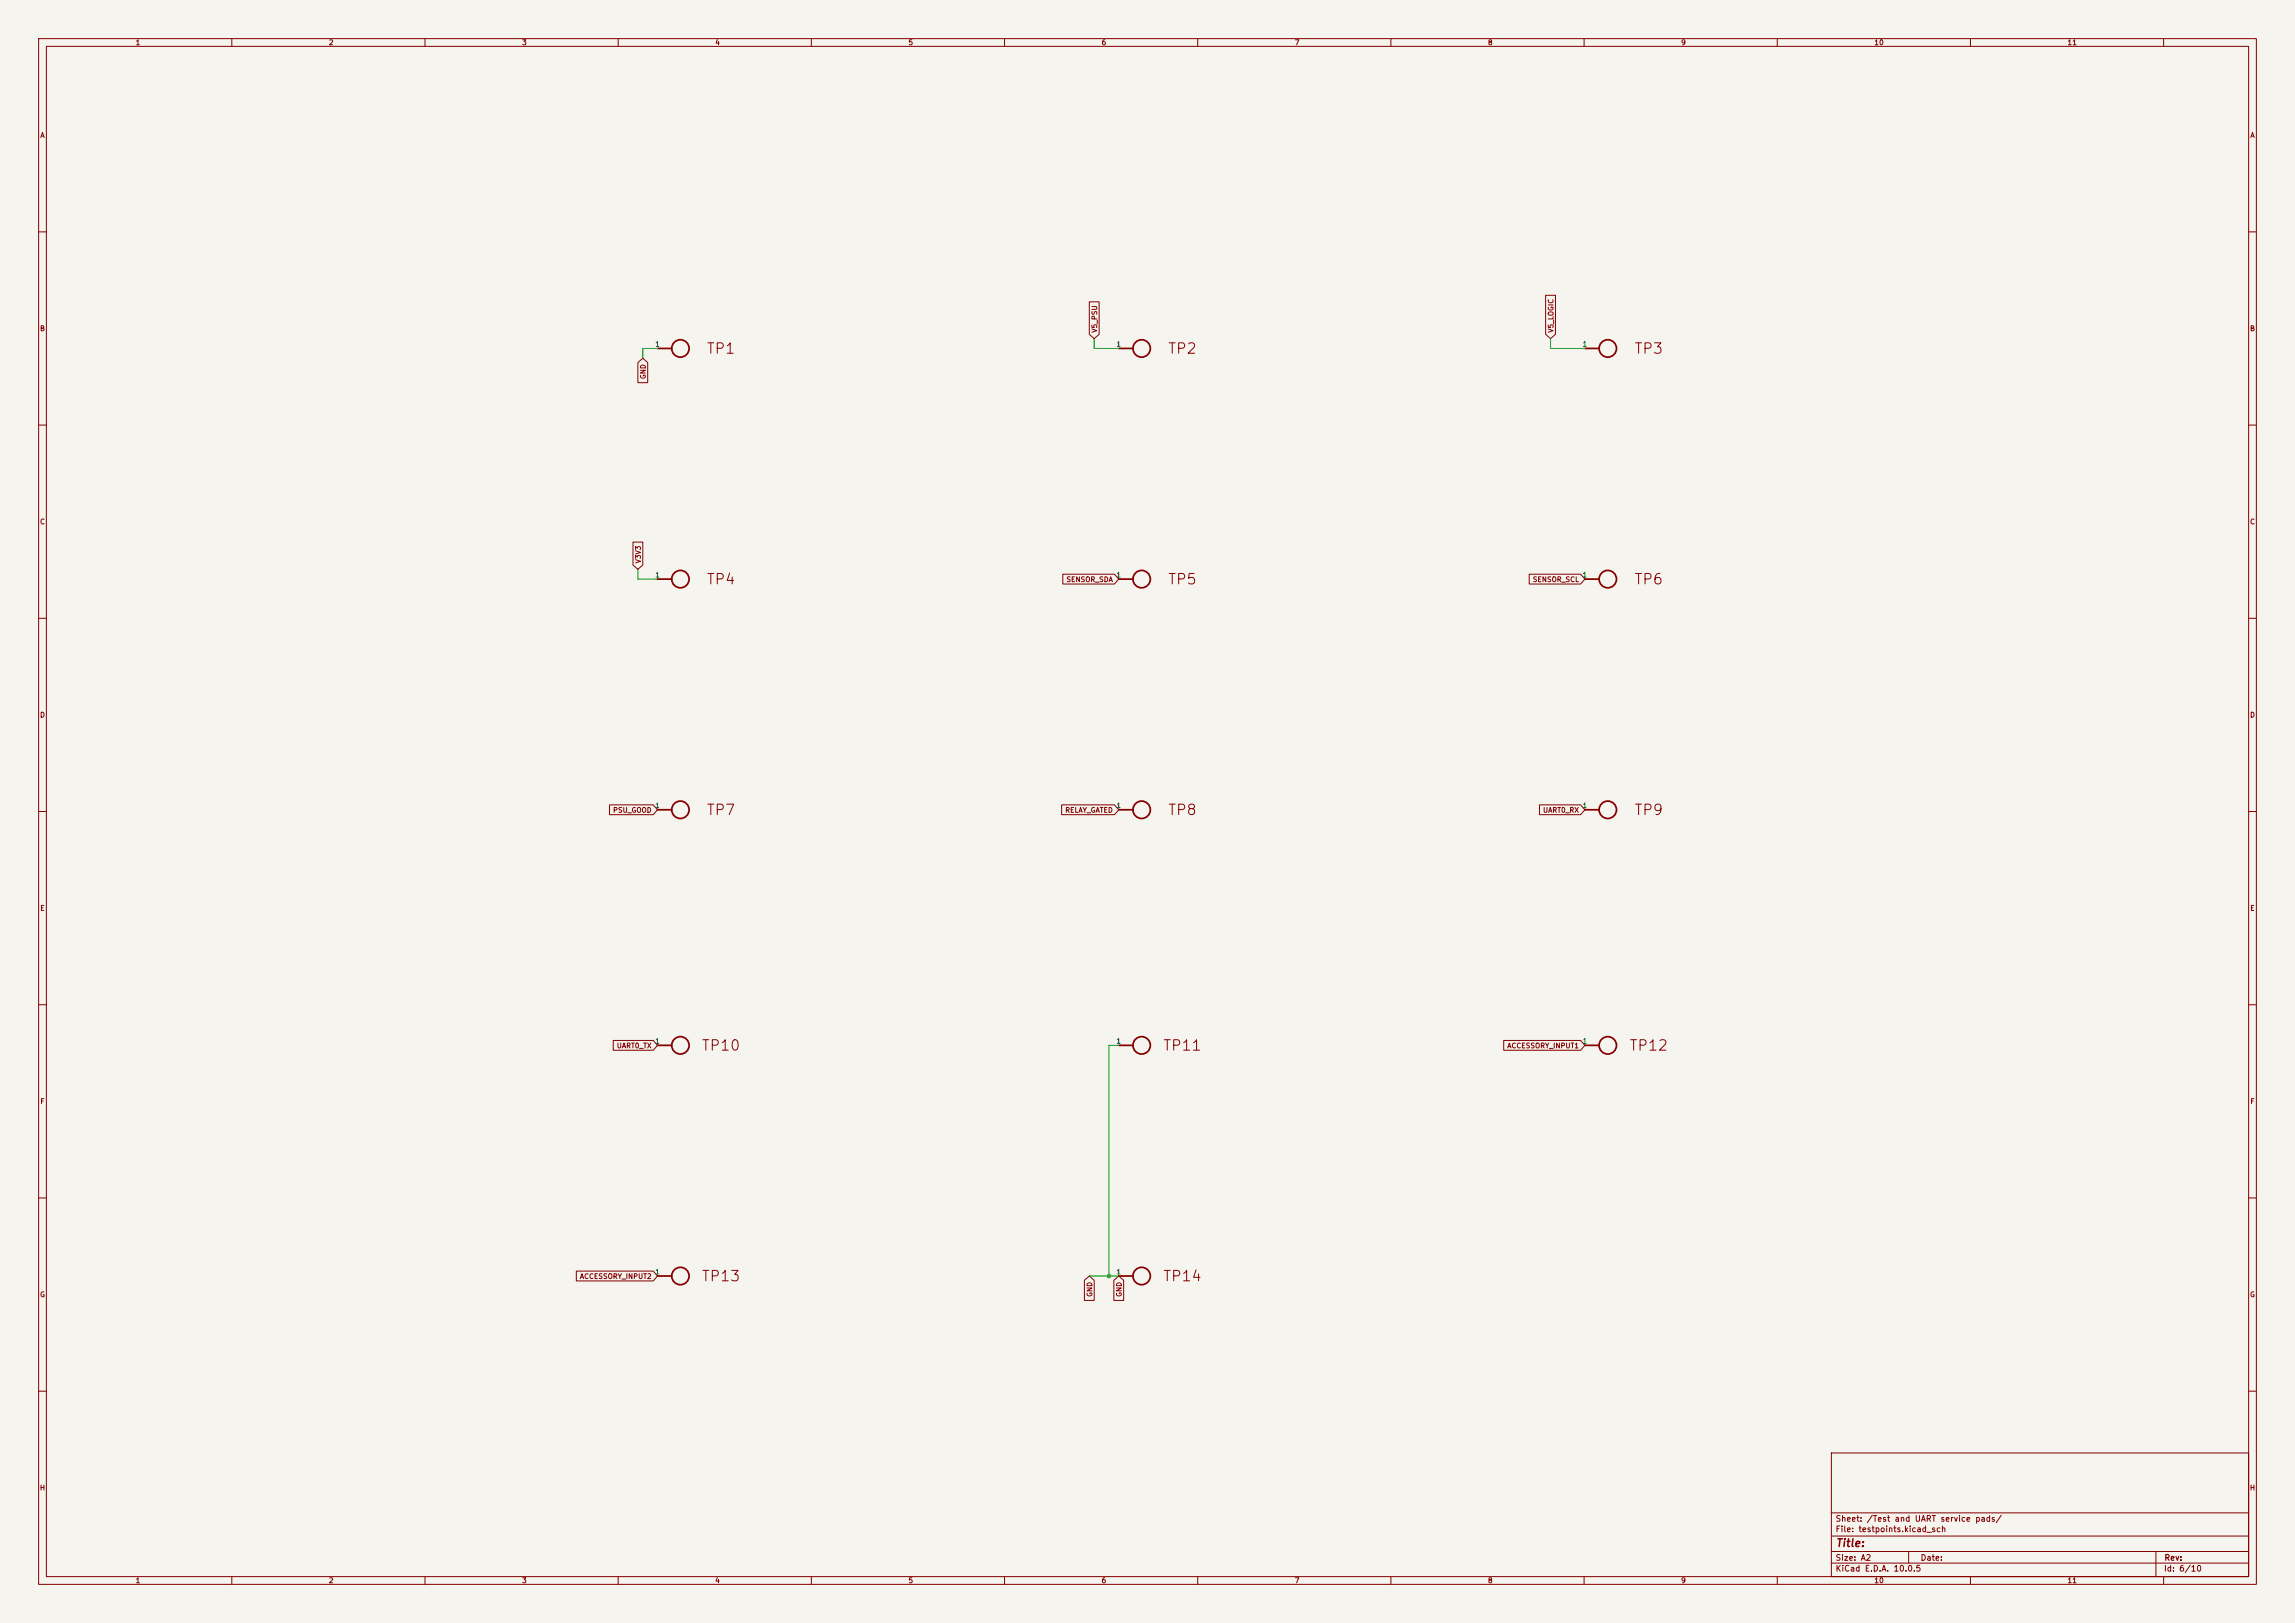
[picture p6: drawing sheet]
<svg xmlns="http://www.w3.org/2000/svg" width="594mm" height="420mm" viewBox="0 0 594 420" stroke-linecap="round" stroke-linejoin="round" font-family="sans-serif">
<defs><g id="words">
<g font-size="2.7" fill="#840000">
<text x="182.7" y="92.2">TP1</text>
<text x="302.1" y="92.2">TP2</text>
<text x="422.8" y="92.2">TP3</text>
<text x="182.7" y="151.9">TP4</text>
<text x="302.1" y="151.9">TP5</text>
<text x="422.8" y="151.9">TP6</text>
<text x="182.7" y="211.6">TP7</text>
<text x="302.1" y="211.6">TP8</text>
<text x="422.8" y="211.6">TP9</text>
<text x="181.4" y="272.6">TP10</text>
<text x="300.8" y="272.6">TP11</text>
<text x="421.5" y="272.6">TP12</text>
<text x="181.4" y="332.3">TP13</text>
<text x="300.8" y="332.3">TP14</text>
</g>
<text font-size="2" fill="#840000" x="475" y="400.8">Title:</text>
<g font-size="1.5" fill="#840000">
<text x="475" y="394.1">Sheet: /Test and UART service pads/</text>
<text x="475" y="396.8">File: testpoints.kicad_sch</text>
<text x="475" y="407">KiCad E.D.A. 10.0.5</text>
<text x="475" y="404.2">Size: A2</text>
<text x="497" y="404.2">Date:</text>
<text x="560" y="407">Id: 6/10</text>
<text x="560.1" y="404.2">Rev:</text>
</g>
<g font-size="1.3" fill="#840000">
<text x="35" y="12">1</text>
<text x="85" y="12">2</text>
<text x="135" y="12">3</text>
<text x="185" y="12">4</text>
<text x="235" y="12">5</text>
<text x="285" y="12">6</text>
<text x="335" y="12">7</text>
<text x="385" y="12">8</text>
<text x="435" y="12">9</text>
<text x="485" y="12">10</text>
<text x="535" y="12">11</text>
<text x="10.3" y="36">A</text>
<text x="582.3" y="36">A</text>
<text x="10.2" y="86">B</text>
<text x="284.3" y="86.2" transform="rotate(-90 284.3 86.2)">V5_PSU</text>
<text x="402.4" y="86.2" transform="rotate(-90 402.4 86.2)">V5_LOGIC</text>
<text x="582.2" y="86">B</text>
<text x="167.4" y="98.2" transform="rotate(-90 167.4 98.2)">GND</text>
<text x="10.2" y="136">C</text>
<text x="582.2" y="136">C</text>
<text x="166.2" y="145.9" transform="rotate(-90 166.2 145.9)">V3V3</text>
<text x="275.9" y="150.9">SENSOR_SDA</text>
<text x="396.6" y="150.9">SENSOR_SCL</text>
<text x="10.2" y="186">D</text>
<text x="582.2" y="186">D</text>
<text x="158.5" y="210.6">PSU_GOOD</text>
<text x="275.6" y="210.6">RELAY_GATED</text>
<text x="399.2" y="210.6">UART0_RX</text>
<text x="10.3" y="236">E</text>
<text x="582.3" y="236">E</text>
<text x="159.5" y="271.6">UART0_TX</text>
<text x="390" y="271.6">ACCESSORY_INPUT1</text>
<text x="10.3" y="286">F</text>
<text x="582.3" y="286">F</text>
<text x="10.2" y="336">G</text>
<text x="150" y="331.3">ACCESSORY_INPUT2</text>
<text x="283" y="335.7" transform="rotate(-90 283 335.7)">GND</text>
<text x="290.6" y="335.7" transform="rotate(-90 290.6 335.7)">GND</text>
<text x="582.2" y="336">G</text>
<text x="10.2" y="386">H</text>
<text x="582.2" y="386">H</text>
<text x="35" y="410">1</text>
<text x="85" y="410">2</text>
<text x="135" y="410">3</text>
<text x="185" y="410">4</text>
<text x="235" y="410">5</text>
<text x="285" y="410">6</text>
<text x="335" y="410">7</text>
<text x="385" y="410">8</text>
<text x="435" y="410">9</text>
<text x="485" y="410">10</text>
<text x="535" y="410">11</text>
</g>
<g font-size="1.3" fill="#006464">
<text x="169.5" y="90">1</text>
<text x="288.8" y="90">1</text>
<text x="409.5" y="90">1</text>
<text x="169.5" y="149.7">1</text>
<text x="288.8" y="149.7">1</text>
<text x="409.5" y="149.7">1</text>
<text x="169.5" y="209.4">1</text>
<text x="288.8" y="209.4">1</text>
<text x="409.5" y="209.4">1</text>
<text x="169.5" y="270.4">1</text>
<text x="288.8" y="270.4">1</text>
<text x="409.5" y="270.4">1</text>
<text x="169.5" y="330.1">1</text>
<text x="288.8" y="330.1">1</text>
</g>
</g></defs>
<path d="M0 0h594v420h-594z" fill="#f5f4ef" stroke="#f5f4ef" stroke-width=".26"/>
<g fill="none" stroke="#840000" stroke-width=".26">
<path d="M10 10h574v400h-574zM12 12h570v396h-570zM60 10v2M110 10v2M160 10v2M210 10v2M260 10v2M310 10v2M360 10v2M410 10v2M460 10v2M510 10v2"/>
<path d="M560 10v2M10 60h2M281.9 78.1h2.6v8.4l-1.3 1.1-1.3-1.1zM400 76.4h2.6v10.1l-1.3 1.1-1.3-1.1zM582 60h2M165.1 93.8l1.3-1.1 1.2 1.1v5.2h-2.5zM170.2 90.2h.1M289.6 90.2h.1M410.2 90.2h.1M10 110h2M582 110h2M163.8 140.3h2.6v5.9l-1.3 1.1-1.3-1.1z"/>
<path d="M170.2 149.9h.1M275.1 148.6h13.3l1.2 1.3-1.2 1.2h-13.3zM289.6 149.9h.1M395.8 148.6h13.3l1.1 1.3-1.1 1.2h-13.3zM410.2 149.9h.1M10 160h2M582 160h2M10 210h2M157.8 208.3h11.3l1.1 1.3-1.1 1.2h-11.3zM170.2 209.6h.1M274.8 208.3h13.6l1.2 1.3-1.2 1.2h-13.6zM289.6 209.6h.1"/>
<path d="M398.5 208.3h10.6l1.1 1.3-1.1 1.2h-10.6zM410.2 209.6h.1M582 210h2M10 260h2M158.7 269.2h10.4l1.1 1.3-1.1 1.3h-10.4zM170.2 270.5h.1M289.6 270.5h.1M389.2 269.2h19.9l1.1 1.3-1.1 1.3h-19.9zM410.2 270.5h.1M582 260h2M10 310h2M582 310h2"/>
<path d="M149.2 328.9h19.9l1.1 1.3-1.1 1.3h-19.9zM170.2 330.2h.1M280.7 331.3l1.2-1.1 1.3 1.1v5.2h-2.5zM288.3 331.3l1.3-1.1 1.2 1.1v5.2h-2.5zM289.6 330.2h.1M10 360h2M474 376h108v32h-108zM582 360h2M474 397.5h108M474 391.5h108M60 408v2M110 408v2"/>
<path d="M160 408v2M210 408v2M260 408v2M310 408v2M360 408v2M410 408v2M460 408v2M474 404.5h108M474 401.5h108M494 401.5v3M510 408v2M558 401.5v6.5"/>
<path d="M560 408v2"/>
</g>
<g fill="none" stroke="#840000" stroke-width=".45">
<path d="M170.2 90.2h3.7M289.6 90.2h3.7M410.2 90.2h3.7M170.2 149.9h3.7M289.6 149.9h3.7M410.2 149.9h3.7M170.2 209.6h3.7M289.6 209.6h3.7M410.2 209.6h3.7M170.2 270.5h3.7M289.6 270.5h3.7M410.2 270.5h3.7"/>
<path d="M170.2 330.2h3.7M289.6 330.2h3.7"/>
<circle cx="176.1" cy="90.2" r="2.25"/>
<circle cx="295.5" cy="90.2" r="2.25"/>
<circle cx="416.1" cy="90.2" r="2.25"/>
<circle cx="176.1" cy="149.9" r="2.25"/>
<circle cx="295.5" cy="149.9" r="2.25"/>
<circle cx="416.1" cy="149.9" r="2.25"/>
<circle cx="176.1" cy="209.6" r="2.25"/>
<circle cx="295.5" cy="209.6" r="2.25"/>
<circle cx="416.1" cy="209.6" r="2.25"/>
<circle cx="176.1" cy="270.5" r="2.25"/>
<circle cx="295.5" cy="270.5" r="2.25"/>
<circle cx="416.1" cy="270.5" r="2.25"/>
<circle cx="176.1" cy="330.2" r="2.25"/>
<circle cx="295.5" cy="330.2" r="2.25"/>
</g>
<path d="M170.2 90.2h-3.8v2.5M283.2 87.6v2.6h6.4M401.3 87.6v2.6h8.9M165.1 147.3v2.6h5.1M289.6 270.5h-2.6v59.7M281.9 330.2h7.7" fill="none" stroke="#009600" stroke-width=".26"/>
<circle cx="287" cy="330.2" r=".46" fill="#009600" stroke="#009600" stroke-width=".26"/>
<use href="#words"/>
</svg>
